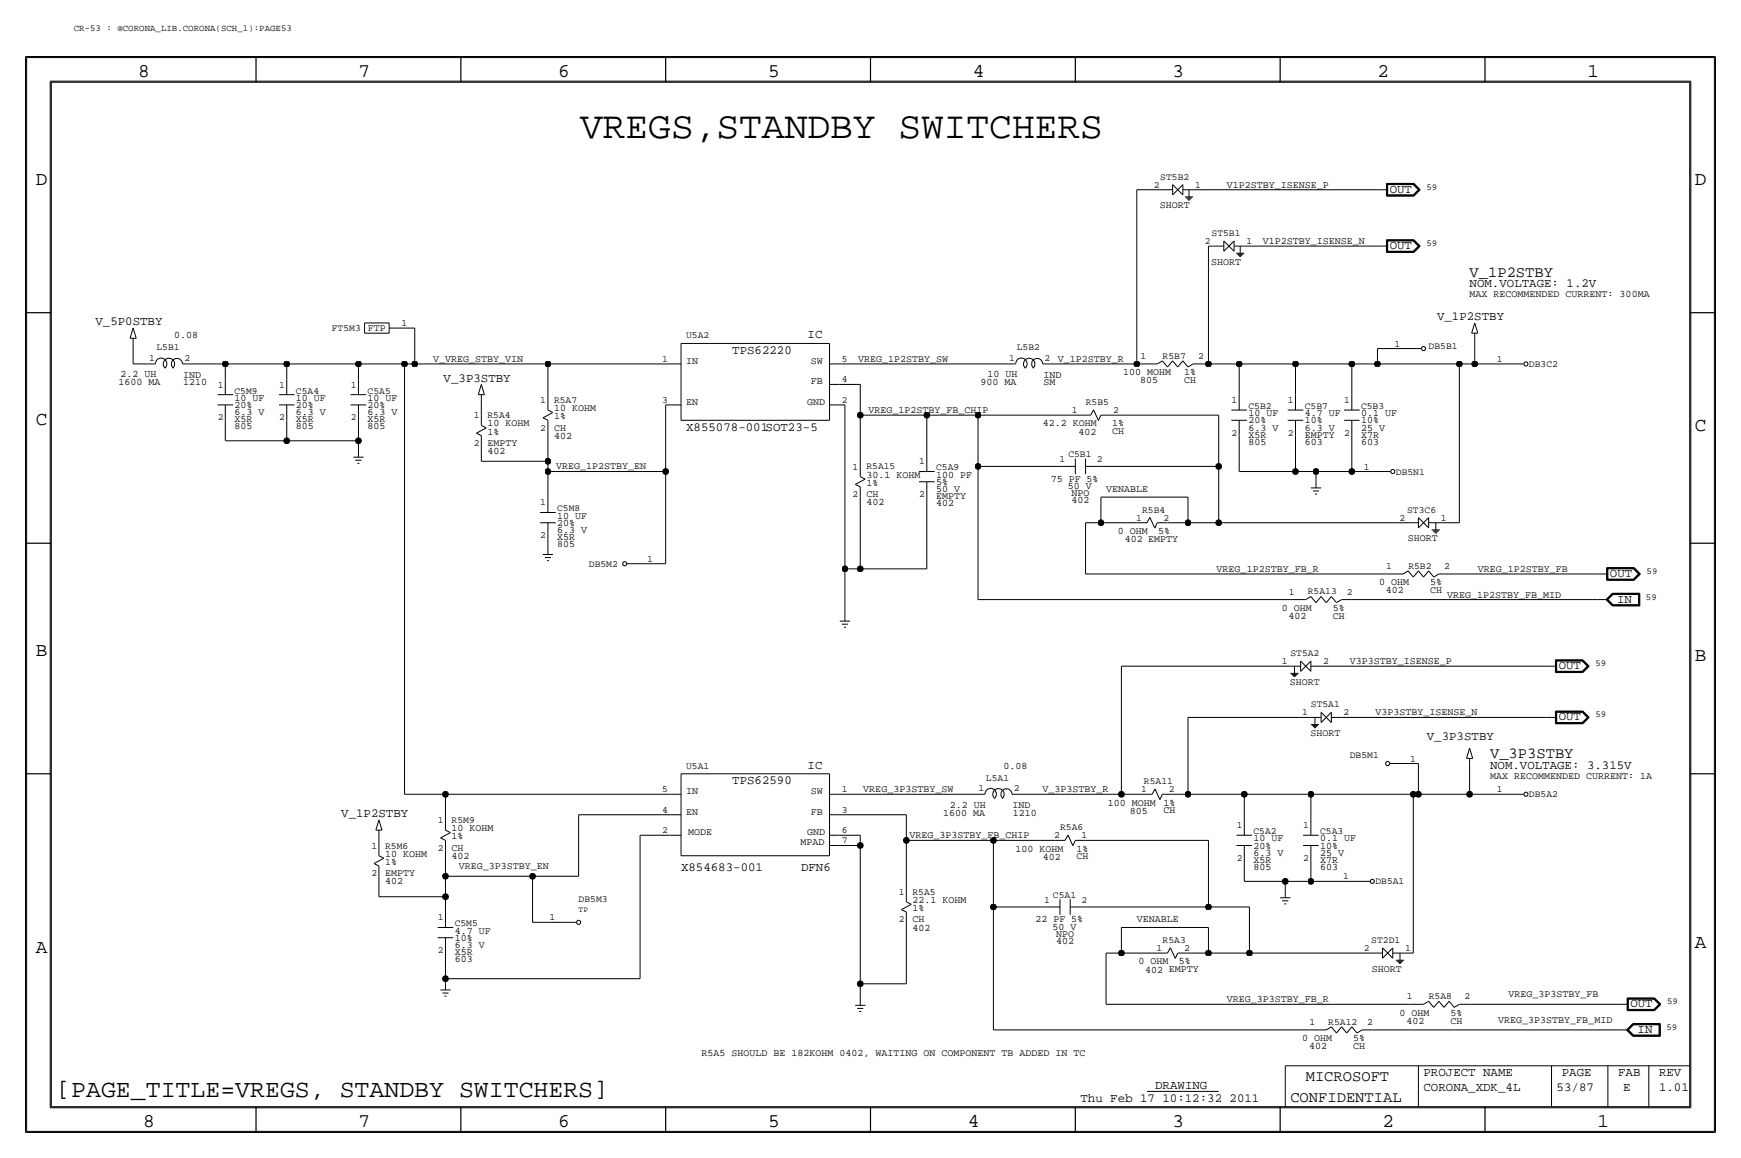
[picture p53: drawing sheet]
<svg xmlns="http://www.w3.org/2000/svg" width="432mm" height="287mm" viewBox="0 0 432 287" stroke-linecap="round" stroke-linejoin="round" font-family="sans-serif">
<defs><g id="words">
<text font-size="9.4" x="143.9" y="34.2">VREGS,STANDBY SWITCHERS</text>
<text font-size="6.2" x="14" y="271.8">[PAGE_TITLE=VREGS, STANDBY SWITCHERS]</text>
<g font-size="4.8">
<text x="34.3" y="19.1">8</text>
<text x="88.9" y="19.1">7</text>
<text x="138.4" y="19.1">6</text>
<text x="190.5" y="19.1">5</text>
<text x="241.3" y="19.1">4</text>
<text x="290.8" y="19.1">3</text>
<text x="341.6" y="19.1">2</text>
<text x="393.7" y="19.1">1</text>
<text x="8.9" y="45.8">D</text>
<text x="420.4" y="45.8">D</text>
<text x="8.9" y="105.5">C</text>
<text x="420.4" y="106.7">C</text>
<text x="8.9" y="162.6">B</text>
<text x="420.4" y="163.9">B</text>
<text x="8.9" y="236.3">A</text>
<text x="420.4" y="235">A</text>
<text x="35.5" y="279.4">8</text>
<text x="88.9" y="279.4">7</text>
<text x="138.4" y="279.4">6</text>
<text x="190.5" y="279.4">5</text>
<text x="240" y="279.4">4</text>
<text x="290.8" y="279.4">3</text>
<text x="342.9" y="279.4">2</text>
<text x="396.2" y="279.4">1</text>
</g>
<g font-size="3.8">
<text x="364.5" y="68.6">V_1P2STBY</text>
<text x="369.6" y="188">V_3P3STBY</text>
<text x="323.9" y="268">MICROSOFT</text>
<text x="320" y="273.1">CONFIDENTIAL</text>
</g>
<g font-size="3.1">
<text x="344.7" y="47.8">OUT</text>
<text x="344.7" y="61.8">OUT</text>
<text x="364.5" y="71.2">NOM.VOLTAGE: 1.2V</text>
<text x="23.7" y="80.7">V_5P0STBY</text>
<text x="200.3" y="83.9">IC</text>
<text x="356.4" y="79.4">V_1P2STBY</text>
<text x="181.6" y="87.7">TPS62220</text>
<text x="110" y="94.6">V_3P3STBY</text>
<text x="170.2" y="106.7">X855078-001SOT23-5</text>
<text x="399.3" y="143.1">OUT</text>
<text x="401.1" y="149.4">IN</text>
<text x="386.6" y="165.9">OUT</text>
<text x="386.6" y="178.6">OUT</text>
<text x="353.9" y="183.5">V_3P3STBY</text>
<text x="200.3" y="190.6">IC</text>
<text x="369.6" y="190.6">NOM.VOLTAGE: 3.315V</text>
<text x="181.6" y="194.4">TPS62590</text>
<text x="84.6" y="202.6">V_1P2STBY</text>
<text x="168.9" y="216">X854683-001</text>
<text x="198.7" y="216">DFN6</text>
<text x="404.4" y="249.7">OUT</text>
<text x="406.1" y="256.1">IN</text>
<text x="353.1" y="266.8">PROJECT NAME</text>
<text x="387.3" y="266.8">PAGE</text>
<text x="401.3" y="266.8">FAB</text>
<text x="411.5" y="266.8">REV</text>
<text x="268" y="273.1">Thu Feb 17 10:12:32 2011</text>
<text x="286.5" y="270.1">DRAWING</text>
<text x="353.1" y="270.6">CORONA_XDK_4L</text>
<text x="386.1" y="270.6">53/87</text>
<text x="402.6" y="270.6">E</text>
<text x="411.5" y="270.6">1.01</text>
</g>
<g font-size="2.5">
<text x="304.3" y="46.5">V1P2STBY_ISENSE_P</text>
<text x="287.7" y="51.6">SHORT</text>
<text x="300.4" y="65.6">SHORT</text>
<text x="313.2" y="60.5">V1P2STBY_ISENSE_N</text>
<text x="364.5" y="73.7">MAX RECOMMENDED CURRENT: 300MA</text>
<text x="43.2" y="83.9">0.08</text>
<text x="91.2" y="82.1">FTP</text>
<text x="107.4" y="89.7">V_VREG_STBY_VIN</text>
<text x="212.9" y="89.7">VREG_1P2STBY_SW</text>
<text x="262.4" y="89.7">V_1P2STBY_R</text>
<text x="29.4" y="95.6">1600 MA</text>
<text x="29.9" y="93.5">2.2 UH</text>
<text x="45.4" y="93.6">IND</text>
<text x="45.5" y="95.6">1210</text>
<text x="170.2" y="90.2">IN</text>
<text x="201.1" y="95.3">FB</text>
<text x="201.1" y="90.2">SW</text>
<text x="243.2" y="95.6">900 MA</text>
<text x="244.9" y="93.5">10 UH</text>
<text x="258.8" y="93.6">IND</text>
<text x="258.8" y="95.6">SM</text>
<text x="278.5" y="93">100 MOHM</text>
<text x="282.8" y="95">805</text>
<text x="293.7" y="93">1%</text>
<text x="293.7" y="95">CH</text>
<text x="58.2" y="99.4">10 UF</text>
<text x="58.2" y="101.1">20%</text>
<text x="73.4" y="101.1">20%</text>
<text x="73.4" y="99.4">10 UF</text>
<text x="91.2" y="101.1">20%</text>
<text x="91.2" y="99.4">10 UF</text>
<text x="137.4" y="101.9">10 KOHM</text>
<text x="170.2" y="100.4">EN</text>
<text x="200.2" y="100.4">GND</text>
<text x="58.2" y="102.9">6.3 V</text>
<text x="58.2" y="106.5">805</text>
<text x="58.2" y="104.7">X5R</text>
<text x="73.4" y="102.9">6.3 V</text>
<text x="73.4" y="106.5">805</text>
<text x="73.4" y="104.7">X5R</text>
<text x="91.2" y="102.9">6.3 V</text>
<text x="91.2" y="104.7">X5R</text>
<text x="91.2" y="106.5">805</text>
<text x="120.9" y="107.7">1%</text>
<text x="120.9" y="105.7">10 KOHM</text>
<text x="137.4" y="106.7">CH</text>
<text x="137.4" y="103.9">1%</text>
<text x="215.4" y="102.4">VREG_1P2STBY_FB_CHIP</text>
<text x="258.7" y="105.7">42.2 KOHM</text>
<text x="267.5" y="107.7">402</text>
<text x="275.8" y="105.7">1%</text>
<text x="275.8" y="107.6">CH</text>
<text x="309.6" y="105">20%</text>
<text x="309.6" y="106.7">6.3 V</text>
<text x="309.6" y="103.2">10 UF</text>
<text x="323.6" y="106.7">6.3 V</text>
<text x="323.6" y="105">10%</text>
<text x="323.6" y="103.2">4.7 UF</text>
<text x="337.6" y="103.2">0.1 UF</text>
<text x="337.6" y="106.7">25 V</text>
<text x="337.6" y="105">10%</text>
<text x="120.9" y="112.6">402</text>
<text x="120.9" y="110.5">EMPTY</text>
<text x="137.4" y="108.8">402</text>
<text x="309.6" y="108.5">X5R</text>
<text x="309.6" y="110.3">805</text>
<text x="323.6" y="110.3">603</text>
<text x="323.6" y="108.5">EMPTY</text>
<text x="337.6" y="110.3">603</text>
<text x="337.6" y="108.5">X7R</text>
<text x="137.9" y="116.4">VREG_1P2STBY_EN</text>
<text x="214.9" y="118.4">30.1 KOHM</text>
<text x="232.2" y="118.4">100 PF</text>
<text x="260.6" y="119.4">75 PF 5%</text>
<text x="214.9" y="125.3">402</text>
<text x="214.9" y="123.2">CH</text>
<text x="214.9" y="120.4">1%</text>
<text x="232.2" y="125.5">402</text>
<text x="232.2" y="122">50 V</text>
<text x="232.2" y="120.2">5%</text>
<text x="232.2" y="123.7">EMPTY</text>
<text x="264.9" y="121.2">50 V</text>
<text x="265.7" y="124.8">402</text>
<text x="265.7" y="123">NPO</text>
<text x="274.3" y="122">VENABLE</text>
<text x="138.2" y="130.4">20%</text>
<text x="138.2" y="128.6">10 UF</text>
<text x="138.2" y="132.1">6.3 V</text>
<text x="138.2" y="135.7">805</text>
<text x="138.2" y="133.9">X5R</text>
<text x="277.3" y="132.4">0 OHM</text>
<text x="278.9" y="134.4">402 EMPTY</text>
<text x="287.3" y="132.4">5%</text>
<text x="349.1" y="134.2">SHORT</text>
<text x="301.8" y="141.8">VREG_1P2STBY_FB_R</text>
<text x="366.5" y="141.8">VREG_1P2STBY_FB</text>
<text x="342" y="145.1">0 OHM</text>
<text x="343.7" y="147.1">402</text>
<text x="354.7" y="147.1">CH</text>
<text x="354.7" y="145.1">5%</text>
<text x="358.9" y="148.1">VREG_1P2STBY_FB_MID</text>
<text x="317.9" y="151.4">0 OHM</text>
<text x="319.6" y="153.5">402</text>
<text x="330.6" y="153.5">CH</text>
<text x="330.6" y="151.4">5%</text>
<text x="334.8" y="164.6">V3P3STBY_ISENSE_P</text>
<text x="319.9" y="169.7">SHORT</text>
<text x="341.1" y="177.3">V3P3STBY_ISENSE_N</text>
<text x="325" y="182.4">SHORT</text>
<text x="248.9" y="190.6">0.08</text>
<text x="170.2" y="196.9">IN</text>
<text x="201.1" y="196.9">SW</text>
<text x="214.1" y="196.4">VREG_3P3STBY_SW</text>
<text x="258.6" y="196.4">V_3P3STBY_R</text>
<text x="369.6" y="193.1">MAX RECOMMENDED CURRENT: 1A</text>
<text x="170.2" y="202">EN</text>
<text x="201.1" y="202">FB</text>
<text x="233.9" y="202.2">1600 MA</text>
<text x="235.6" y="200.2">2.2 UH</text>
<text x="251.2" y="200.3">IND</text>
<text x="251.2" y="202.2">1210</text>
<text x="274.7" y="199.7">100 MOHM</text>
<text x="280.2" y="201.7">805</text>
<text x="288.5" y="199.7">1%</text>
<text x="288.5" y="201.6">CH</text>
<text x="112" y="206">10 KOHM</text>
<text x="112" y="208.1">1%</text>
<text x="170.7" y="207.1">MODE</text>
<text x="198.5" y="209.6">MPAD</text>
<text x="200.2" y="207.1">GND</text>
<text x="225.6" y="207.8">VREG_3P3STBY_FB_CHIP</text>
<text x="310.9" y="208.6">10 UF</text>
<text x="327.4" y="208.6">0.1 UF</text>
<text x="95.5" y="214.4">1%</text>
<text x="95.5" y="212.4">10 KOHM</text>
<text x="112" y="210.9">CH</text>
<text x="112" y="212.9">402</text>
<text x="113.8" y="215.4">VREG_3P3STBY_EN</text>
<text x="251.9" y="211.1">100 KOHM</text>
<text x="258.6" y="213.2">402</text>
<text x="267" y="211.1">1%</text>
<text x="267" y="213.1">CH</text>
<text x="310.9" y="215.7">805</text>
<text x="310.9" y="213.9">X5R</text>
<text x="310.9" y="212.1">6.3 V</text>
<text x="310.9" y="210.4">20%</text>
<text x="327.4" y="212.1">25 V</text>
<text x="327.4" y="210.4">10%</text>
<text x="327.4" y="215.7">603</text>
<text x="327.4" y="213.9">X7R</text>
<text x="95.5" y="217.2">EMPTY</text>
<text x="95.5" y="219.3">402</text>
<text x="226.3" y="225.9">1%</text>
<text x="226.3" y="223.8">22.1 KOHM</text>
<text x="112.8" y="233.2">10%</text>
<text x="112.8" y="231.4">4.7 UF</text>
<text x="226.3" y="230.7">402</text>
<text x="226.3" y="228.6">CH</text>
<text x="256.8" y="228.6">22 PF 5%</text>
<text x="261.1" y="230.4">50 V</text>
<text x="261.9" y="234">402</text>
<text x="261.9" y="232.2">NPO</text>
<text x="281.9" y="228.7">VENABLE</text>
<text x="112.8" y="236.8">X5R</text>
<text x="112.8" y="235">6.3 V</text>
<text x="112.8" y="238.6">603</text>
<text x="282.3" y="239.1">0 OHM</text>
<text x="292.4" y="239.1">5%</text>
<text x="284" y="241.1">402 EMPTY</text>
<text x="340.3" y="240.8">SHORT</text>
<text x="304.3" y="248.5">VREG_3P3STBY_FB_R</text>
<text x="347.1" y="251.8">0 OHM</text>
<text x="359.8" y="251.8">5%</text>
<text x="374.1" y="247.2">VREG_3P3STBY_FB</text>
<text x="348.8" y="253.8">402</text>
<text x="359.8" y="253.8">CH</text>
<text x="371.6" y="253.5">VREG_3P3STBY_FB_MID</text>
<text x="174" y="261.7">R5A5 SHOULD BE 182KOHM 0402, WAITING ON COMPONENT TB ADDED IN TC</text>
<text x="323" y="258.1">0 OHM</text>
<text x="324.7" y="260.1">402</text>
<text x="335.6" y="260.1">CH</text>
<text x="335.6" y="258.1">5%</text>
</g>
<g font-size="2.4">
<text x="286.2" y="46.5">2</text>
<text x="287.8" y="44.5">ST5B2</text>
<text x="296.4" y="46.5">1</text>
<text x="300.5" y="58.5">ST5B1</text>
<text x="298.9" y="60.5">2</text>
<text x="309.1" y="60.5">1</text>
<text x="82.3" y="82.1">FT5M3</text>
<text x="99.6" y="80.8">1</text>
<text x="170.2" y="83.9">U5A2</text>
<text x="37" y="89.5">1</text>
<text x="38.8" y="86.8">L5B1</text>
<text x="45.7" y="89.5">2</text>
<text x="164.2" y="89.7">1</text>
<text x="208.8" y="89.7">5</text>
<text x="250.3" y="89.5">1</text>
<text x="252.2" y="86.8">L5B2</text>
<text x="259.1" y="89.5">2</text>
<text x="282.9" y="89">1</text>
<text x="288.3" y="89">R5B7</text>
<text x="297.2" y="89">2</text>
<text x="345.9" y="85.9">1</text>
<text x="354.3" y="86.4">DB5B1</text>
<text x="371.2" y="89.7">1</text>
<text x="208.8" y="94.8">4</text>
<text x="379.2" y="91">DB3C2</text>
<text x="54" y="96.1">1</text>
<text x="58.2" y="97.6">C5M9</text>
<text x="69.2" y="96.1">1</text>
<text x="73.4" y="97.6">C5A4</text>
<text x="87" y="96.1">1</text>
<text x="91.2" y="97.6">C5A5</text>
<text x="134" y="99.9">1</text>
<text x="137.4" y="99.9">R5A7</text>
<text x="164.2" y="99.9">3</text>
<text x="208.8" y="99.9">2</text>
<text x="269.3" y="100.4">R5B5</text>
<text x="305.5" y="99.9">1</text>
<text x="309.6" y="101.4">C5B2</text>
<text x="319.4" y="99.9">1</text>
<text x="323.6" y="101.4">C5B7</text>
<text x="333.4" y="99.9">1</text>
<text x="337.6" y="101.4">C5B3</text>
<text x="54" y="104.2">2</text>
<text x="69.2" y="104.2">2</text>
<text x="87" y="104.2">2</text>
<text x="117.5" y="103.7">1</text>
<text x="120.9" y="103.7">R5A4</text>
<text x="134" y="106.7">2</text>
<text x="265.8" y="102.4">1</text>
<text x="276.1" y="102.4">2</text>
<text x="117.5" y="110.5">2</text>
<text x="265" y="113.3">C5B1</text>
<text x="305.5" y="108">2</text>
<text x="319.4" y="108">2</text>
<text x="333.4" y="108">2</text>
<text x="211.5" y="116.4">1</text>
<text x="214.9" y="116.4">R5A15</text>
<text x="228" y="115.1">1</text>
<text x="232.2" y="116.6">C5A9</text>
<text x="262.8" y="114.6">1</text>
<text x="272" y="114.6">2</text>
<text x="338.2" y="116.4">1</text>
<text x="346.2" y="117.7">DB5N1</text>
<text x="134" y="125.3">1</text>
<text x="211.5" y="123.2">2</text>
<text x="228" y="123.2">2</text>
<text x="138.2" y="126.8">C5M8</text>
<text x="281.8" y="129.1">1</text>
<text x="283.3" y="127.1">R5B4</text>
<text x="288.6" y="129.1">2</text>
<text x="347.1" y="129.1">2</text>
<text x="349" y="127.1">ST3C6</text>
<text x="357.4" y="129.1">1</text>
<text x="134" y="133.4">2</text>
<text x="146" y="140.5">DB5M2</text>
<text x="160.5" y="139.3">1</text>
<text x="343.8" y="141">1</text>
<text x="349.3" y="141">R5B2</text>
<text x="358.1" y="141">2</text>
<text x="319.7" y="147.4">1</text>
<text x="324.4" y="147.4">R5A13</text>
<text x="334" y="147.4">2</text>
<text x="317.9" y="164.6">1</text>
<text x="320" y="162.6">ST5A2</text>
<text x="328.2" y="164.6">2</text>
<text x="323" y="177.4">1</text>
<text x="325.1" y="175.3">ST5A1</text>
<text x="333.3" y="177.4">2</text>
<text x="170.2" y="190.6">U5A1</text>
<text x="334.8" y="188">DB5M1</text>
<text x="349.8" y="188.8">1</text>
<text x="164.2" y="196.4">5</text>
<text x="208.8" y="196.4">1</text>
<text x="242.7" y="196.1">1</text>
<text x="244.5" y="193.5">L5A1</text>
<text x="251.5" y="196.1">2</text>
<text x="283.1" y="196.4">1</text>
<text x="283.7" y="194.4">R5A11</text>
<text x="289.9" y="196.4">2</text>
<text x="371.2" y="196.4">1</text>
<text x="379.2" y="197.7">DB5A2</text>
<text x="164.2" y="201.5">4</text>
<text x="208.8" y="201.5">3</text>
<text x="108.6" y="204">1</text>
<text x="112" y="204">R5M9</text>
<text x="164.2" y="206.6">2</text>
<text x="208.8" y="209.1">7</text>
<text x="208.8" y="206.6">6</text>
<text x="261.5" y="207.8">2</text>
<text x="262.9" y="205.8">R5A6</text>
<text x="268.3" y="207.8">1</text>
<text x="306.7" y="205.3">1</text>
<text x="310.9" y="206.8">C5A2</text>
<text x="323.2" y="205.3">1</text>
<text x="327.4" y="206.8">C5A3</text>
<text x="92.1" y="210.4">1</text>
<text x="95.5" y="210.4">R5M6</text>
<text x="108.6" y="210.9">2</text>
<text x="306.7" y="213.4">2</text>
<text x="323.2" y="213.4">2</text>
<text x="92.1" y="217.2">2</text>
<text x="222.9" y="221.8">1</text>
<text x="226.3" y="221.8">R5A5</text>
<text x="333.2" y="218">1</text>
<text x="341.1" y="219.3">DB5A1</text>
<text x="143.5" y="223.6">DB5M3</text>
<text x="259" y="223.8">1</text>
<text x="261.2" y="222.6">C5A1</text>
<text x="268.2" y="223.8">2</text>
<text x="108.6" y="228.2">1</text>
<text x="112.8" y="229.7">C5M5</text>
<text x="136.3" y="228.2">1</text>
<text x="222.9" y="228.7">2</text>
<text x="288.3" y="233.7">R5A3</text>
<text x="340.1" y="233.7">ST2D1</text>
<text x="108.6" y="236.3">2</text>
<text x="286.9" y="235.8">1</text>
<text x="293.7" y="235.8">2</text>
<text x="338.2" y="235.8">2</text>
<text x="348.5" y="235.8">1</text>
<text x="348.9" y="247.7">1</text>
<text x="354.4" y="247.7">R5A8</text>
<text x="363.2" y="247.7">2</text>
<text x="324.8" y="254.1">1</text>
<text x="329.4" y="254.1">R5A12</text>
<text x="339.1" y="254.1">2</text>
</g>
<g font-size="2.3">
<text x="18.3" y="7.7">CR-53 : @CORONA_LIB.CORONA(SCH_1):PAGE53</text>
<text x="353.8" y="47">59</text>
<text x="353.8" y="61">59</text>
<text x="408.4" y="142.3">59</text>
<text x="408.2" y="148.6">59</text>
<text x="395.7" y="165.2">59</text>
<text x="395.7" y="177.8">59</text>
<text x="413.5" y="249">59</text>
<text x="413.3" y="255.3">59</text>
</g>
<text font-size="2" x="143.5" y="226.1">TP</text>
</g></defs>
<!-- layer: Nets -->
<g fill="none" stroke="#000" stroke-width=".25">
<path d="M281.9 47h6.4zM281.9 47v43.2zM295.9 47h45.7zM299.7 61v29.2zM299.7 61h1.3zM308.6 61h33zM33 85.1v5.1zM33 90.2h3.8zM47 90.2h8.9zM55.9 90.2v3.8zM55.9 90.2h15.2zM71.1 90.2h17.8z"/>
<path d="M71.1 90.2v3.8zM88.9 90.2h11.4zM88.9 90.2v3.8zM99.1 81.3h3.8zM100.3 90.2h2.6zM100.3 90.2v106.7zM102.9 90.2h33zM102.9 81.3v8.9zM119.4 99.1v3.8zM135.9 90.2v8.9zM135.9 90.2h30.5zM208.3 95.3h5.1z"/>
<path d="M208.3 90.2h41.9zM213.4 95.3v7.6zM260.3 90.2h21.6zM281.9 90.2h1.3zM298.4 90.2h1.3zM299.7 90.2h7.6zM307.3 90.2h14zM307.3 90.2v7.6zM321.3 90.2h14zM321.3 90.2v7.6zM335.3 90.2h6.3zM335.3 90.2v7.6z"/>
<path d="M341.6 90.2h20.4zM341.6 86.4v3.8zM341.6 86.4h6.4zM361.9 90.2h3.9zM361.9 90.2v39.4zM365.8 90.2h7.6zM365.8 83.9v6.3zM55.9 109.3h15.2zM55.9 104.2v5.1zM71.1 109.3h17.8zM71.1 104.2v5.1zM88.9 109.3v2.5z"/>
<path d="M88.9 104.2v5.1zM119.4 114.4h16.5zM119.4 110.5v3.9zM135.9 116.9v6.3zM135.9 114.4v2.5zM135.9 106.7v7.7zM135.9 116.9h29.2zM165.1 116.9v22.9zM165.1 100.4h1.3zM165.1 100.4v16.5zM208.3 100.4h1.2zM209.5 100.4v40.6z"/>
<path d="M213.4 102.9v12.7zM213.4 102.9h16.5zM229.9 102.9h12.7zM229.9 102.9v10.2zM242.6 102.9h25.4zM242.6 102.9v12.7zM242.6 115.6v33zM242.6 115.6h20.3zM273 115.6h29.3zM275.6 102.9h26.7zM302.3 115.6v14zM302.3 102.9v12.7z"/>
<path d="M307.3 116.9h14zM307.3 108v8.9zM321.3 116.9h5.1zM321.3 108v8.9zM326.4 116.9h8.9zM326.4 116.9v2.5zM335.3 116.9h5.1zM335.3 108v8.9zM135.9 133.4v2.5zM160 139.8h5.1zM213.4 123.2v17.8zM229.9 123.2v17.8z"/>
<path d="M269.2 129.6h3.8zM269.2 129.6v12.7zM273 129.6h8.9zM273 123.2v6.4zM273.1 123.2h21.5zM289.6 129.6h5zM294.6 123.2v6.4zM294.6 129.6h7.7zM302.3 129.6h46.9zM356.9 129.6h5zM209.5 141h3.9zM209.5 141v11.5z"/>
<path d="M213.4 141h16.5zM242.6 148.6h77.4zM269.2 142.3h75zM335.3 148.6h60.9zM359.4 142.3h36.8zM278.1 165.2h41.9zM278.1 165.2v31.7zM294.6 177.9h30.5zM294.6 177.9v19zM327.7 165.2h55.8zM332.7 177.9h50.8zM100.3 196.9h10.2z"/>
<path d="M110.5 196.9v6.4zM110.5 196.9h55.9zM208.3 196.9h34.3zM252.7 196.9h25.4zM278.1 196.9h5.1zM290.8 196.9h3.8zM294.6 196.9h14zM308.6 196.9h16.5zM308.6 196.9v6.4zM325.1 196.9h25.4zM325.1 196.9v6.4zM349.2 189.3h2.6z"/>
<path d="M350.5 196.9v39.4zM350.5 196.9h1.3zM351.8 196.9h12.7zM351.8 189.3v7.6zM364.5 189.3v7.6zM364.5 196.9h8.9zM94 207.1v2.5zM94 217.2v5.1zM110.5 217.2h21.6zM110.5 210.9v6.3zM110.5 217.2v5.1zM132.1 217.2h11.4z"/>
<path d="M132.1 217.2v11.5zM143.5 202h22.9zM143.5 202v15.2zM158.7 207.1v35.5zM158.7 207.1h7.7zM208.3 202h16.5zM208.3 209.6h5.1zM208.3 207.1h5.1zM213.4 209.6v34.3zM213.4 207.1v2.5zM224.8 202v6.3zM224.8 208.3v12.7z"/>
<path d="M224.8 208.3h21.6zM246.4 208.3h15.2zM246.4 208.3v16.5zM269.2 208.3h30.5zM299.7 208.3v16.5zM308.6 218.5h10.2zM308.6 213.4v5.1zM318.8 218.5v2.5zM318.8 218.5h6.3zM325.1 213.4v5.1zM325.1 218.5h10.2zM94 222.3h16.5z"/>
<path d="M110.5 236.3v6.3zM110.5 222.3v3.8zM132.1 228.7h6.3zM224.8 228.7v15.2zM246.4 224.8v30.5zM246.4 224.8h12.7zM269.2 224.8h30.5zM274.3 236.3v12.7zM274.3 236.3h3.8zM278.1 229.9h21.6zM278.1 229.9v6.4zM278.1 236.3h8.9z"/>
<path d="M294.6 236.3h5.1zM299.7 224.8h10.2zM299.7 229.9v6.4zM299.7 236.3h10.2zM309.9 236.3h30.5zM309.9 224.8v11.5zM348 236.3h2.5zM110.5 242.6v1.3zM110.5 242.6h48.2zM213.4 243.9v3.8zM213.4 243.9h11.4zM246.4 255.3h78.7z"/>
<path d="M274.3 249h74.9zM340.4 255.3h60.9zM364.5 249h36.8z"/>
</g>
<g fill="#000" stroke="#000" stroke-width=".25">
<circle cx="55.9" cy="90.2" r=".72"/>
<circle cx="71.1" cy="90.2" r=".72"/>
<circle cx="88.9" cy="90.2" r=".72"/>
<circle cx="100.3" cy="90.2" r=".72"/>
<circle cx="102.9" cy="90.2" r=".72"/>
<circle cx="135.9" cy="90.2" r=".72"/>
<circle cx="281.9" cy="90.2" r=".72"/>
<circle cx="299.7" cy="90.2" r=".72"/>
<circle cx="307.3" cy="90.2" r=".72"/>
<circle cx="321.3" cy="90.2" r=".72"/>
<circle cx="335.3" cy="90.2" r=".72"/>
<circle cx="341.6" cy="90.2" r=".72"/>
<circle cx="362" cy="90.2" r=".72"/>
<circle cx="365.8" cy="90.2" r=".72"/>
<circle cx="71.1" cy="109.3" r=".72"/>
<circle cx="88.9" cy="109.3" r=".72"/>
<circle cx="135.9" cy="114.4" r=".72"/>
<circle cx="135.9" cy="116.9" r=".72"/>
<circle cx="165.1" cy="116.9" r=".72"/>
<circle cx="213.4" cy="102.9" r=".72"/>
<circle cx="229.9" cy="102.9" r=".72"/>
<circle cx="242.6" cy="115.6" r=".72"/>
<circle cx="242.6" cy="102.9" r=".72"/>
<circle cx="302.3" cy="115.6" r=".72"/>
<circle cx="321.3" cy="116.9" r=".72"/>
<circle cx="326.4" cy="116.9" r=".72"/>
<circle cx="335.3" cy="116.9" r=".72"/>
<circle cx="273.1" cy="129.6" r=".72"/>
<circle cx="294.6" cy="129.6" r=".72"/>
<circle cx="302.3" cy="129.6" r=".72"/>
<circle cx="209.6" cy="141" r=".72"/>
<circle cx="213.4" cy="141" r=".72"/>
<circle cx="110.5" cy="196.9" r=".72"/>
<circle cx="278.1" cy="196.9" r=".72"/>
<circle cx="294.6" cy="196.9" r=".72"/>
<circle cx="308.6" cy="196.9" r=".72"/>
<circle cx="325.1" cy="196.9" r=".72"/>
<circle cx="350.5" cy="196.9" r=".72"/>
<circle cx="351.8" cy="196.9" r=".72"/>
<circle cx="364.5" cy="196.9" r=".72"/>
<circle cx="110.5" cy="217.2" r=".72"/>
<circle cx="132.1" cy="217.2" r=".72"/>
<circle cx="213.4" cy="209.6" r=".72"/>
<circle cx="224.8" cy="208.3" r=".72"/>
<circle cx="246.4" cy="208.3" r=".72"/>
<circle cx="318.8" cy="218.5" r=".72"/>
<circle cx="325.1" cy="218.5" r=".72"/>
<circle cx="110.5" cy="222.3" r=".72"/>
<circle cx="246.4" cy="224.8" r=".72"/>
<circle cx="278.1" cy="236.3" r=".72"/>
<circle cx="299.7" cy="236.3" r=".72"/>
<circle cx="299.7" cy="224.8" r=".72"/>
<circle cx="309.9" cy="236.3" r=".72"/>
<circle cx="110.5" cy="242.6" r=".72"/>
<circle cx="213.4" cy="243.9" r=".72"/>
</g>
<!-- layer: Components -->
<g fill="none" stroke="#000" stroke-width=".25">
<path d="M288.3 47h2.5zM290.8 45.8l2.6 2.5zM290.8 45.8v2.5zM290.8 48.3l2.6-2.5zM293.4 45.8v2.5zM293.4 47h2.5zM293.9 48.8h2zM294.1 49.1h1.6zM294.4 49.3h1zM294.6 49.6h.5zM294.9 47v1.8zM303.5 59.7l2.6 2.6z"/>
<path d="M303.5 59.7v2.6zM306.1 59.7v2.6zM341.6 47h2.6zM343.9 59.4v3.2zM343.9 48.6h6.8zM343.9 45.5v3.1zM343.9 59.4h6.8zM343.9 45.5h6.8zM344 59.5v3zM344 45.6v2.9zM344 48.5h6.6zM344 59.5h6.6z"/>
<path d="M344 45.6h6.6zM344.1 59.6v2.8zM344.1 45.7v2.7zM344.1 48.4h6.5zM344.1 59.6h6.5zM344.1 45.7h6.5zM344.2 59.7h6.3zM344.2 59.7v2.6zM344.2 45.8h6.3zM344.2 45.8v2.5zM344.2 48.3h6.3zM350.5 48.3l1.3-1.3z"/>
<path d="M350.5 59.7l1.3 1.3zM350.5 45.8l1.3 1.2zM350.6 48.4l1.3-1.4zM350.6 59.6l1.3 1.4zM350.6 45.7l1.3 1.3zM350.6 48.5l1.5-1.5zM350.6 59.5l1.5 1.5zM350.6 45.6l1.5 1.4zM350.7 48.6l1.5-1.6zM350.7 59.4l1.5 1.6zM350.7 45.5l1.5 1.5zM301 61h2.5z"/>
<path d="M303.5 62.3l2.6-2.6zM306.1 61h2.5zM306.6 62.8h2zM306.8 63h1.6zM307.1 63.3h1zM307.3 63.6h.5zM307.6 61v1.8zM341.6 61h2.6zM343.9 62.6h6.8zM344 62.5h6.6zM344.1 62.4h6.5zM344.2 62.3h6.3z"/>
<path d="M350.5 62.3l1.3-1.3zM350.6 62.4l1.3-1.4zM350.6 62.5l1.5-1.5zM350.7 62.6l1.5-1.6zM32.3 83.9h1.5zM33 81.3l-.7 2.6zM33 83.9v1.2zM33 81.3l.8 2.6zM36.8 90.2h1.8zM38.6 90.2a1.42 1.42 0 0 1 2-1.3 1.42 1.42 0 0 1 .3 2.4M40.9 91.2a1.42 1.42 0 0 1 0-2 1.42 1.42 0 0 1 2 0 1.42 1.42 0 0 1 0 2M45.3 90.2h1.7z"/>
<path d="M45.3 90.2a1.38 1.38 0 0 0-2-1.2 1.38 1.38 0 0 0-.3 2.3M53.9 97.8h3.9zM55.9 94v3.8zM69.2 97.8h3.9zM71.1 94v3.8zM87 97.8h3.8zM88.9 94v3.8zM90.4 82.6h6.1zM90.4 80.1v2.5zM90.4 80.1h6.1zM96.5 80.1v2.5zM96.5 81.3h2.6z"/>
<path d="M118.6 97.8h1.5zM119.4 97.8v1.3zM119.4 95.3l.7 2.5zM119.4 95.3l-.8 2.5zM135.9 99.1v2.6zM166.4 90.2h2.5zM168.9 85.1v19.1zM168.9 85.1h36.8zM205.7 85.1v19.1zM205.7 95.3h2.6zM205.7 90.2h2.6zM250.2 90.2h1.7z"/>
<path d="M251.9 90.2a1.42 1.42 0 0 1 2-1.3 1.42 1.42 0 0 1 .4 2.4M254.3 91.2a1.42 1.42 0 0 1-.1-2 1.42 1.42 0 0 1 2 0 1.42 1.42 0 0 1 0 2M258.6 90.2h1.8zM258.6 90.2a1.38 1.38 0 0 0-1.9-1.2 1.38 1.38 0 0 0-.4 2.3M283.2 90.2h3.8zM287 90.2l1.3-.7zM288.3 89.5l1.3 1.5zM290.8 89.5l-1.2 1.5zM290.8 89.5l1.3 1.5zM293.4 89.5l-1.3 1.5zM293.4 89.5l1.2 1.5zM294.6 91l1.3-.8z"/>
<path d="M295.9 90.2h2.5zM307.3 97.8v3.9zM321.3 97.8v3.9zM335.3 97.8v3.9zM347.9 86.4h4.6zM365 82.6h1.5zM365.8 80.1l-.8 2.5zM365.8 82.6v1.3zM365.8 80.1l.7 2.5zM373.3 90.2h4.6zM53.9 100.4h3.9zM55.9 100.4v3.8z"/>
<path d="M69.2 100.4h3.9zM71.1 100.4v3.8zM87 100.4h3.8zM87.6 113.3h2.6zM88.1 114.1h1.6zM88.6 114.9h.6zM88.9 111.8v1.5zM88.9 100.4v3.8zM118.2 107.4l2.4-1.3zM118.2 107.4l1.2 .6zM119.4 108v2.5zM119.4 102.9v2.6z"/>
<path d="M119.4 105.5l1.2 .6zM134.7 103.6l2.4-1.3zM134.7 103.6l1.2 .6zM135.9 104.2v2.5zM135.9 101.7l1.2 .6zM166.4 100.4h2.5zM168.9 104.2h36.8zM205.7 100.4h2.6zM213.4 115.6v2.6zM213.4 118.2l1.2 .6zM227.9 116.9h3.9zM227.9 119.4h3.9z"/>
<path d="M229.9 119.4v3.8zM229.9 113.1v3.8zM262.9 115.6h3.8zM266.7 113.7v3.9zM268 102.9h2.5zM269.2 115.6h3.9zM269.2 113.7v3.9zM271.2 101.6l1.2 2.6zM271.2 101.6l-.7 1.3zM273.1 102.9h2.5zM273.1 102.9l-.7 1.3zM305.4 101.7h3.9z"/>
<path d="M305.4 104.2h3.9zM307.3 104.2v3.8zM319.4 101.7h3.8zM319.4 104.2h3.8zM321.3 104.2v3.8zM326.4 119.4v1.6zM333.3 101.7h3.9zM333.3 104.2h3.9zM335.3 104.2v3.8zM340.3 116.9h4.6zM134 127.1h3.8zM134 129.6h3.8z"/>
<path d="M134.6 137.5h2.6zM135.1 138.2h1.6zM135.6 139h.5zM135.9 135.9v1.6zM135.9 129.6v3.8zM135.9 123.2v3.9zM155.5 139.8h4.6zM212.1 120.1l2.5-1.3zM212.1 120.1l1.3 .6zM213.4 120.7v2.5zM281.9 129.6h2.6zM285.2 128.3l1.2 2.6z"/>
<path d="M285.2 128.3l-.7 1.3zM287 129.6h2.6zM287 129.6l-.6 1.3zM325.1 121h2.6zM325.6 121.7h1.6zM326.1 122.5h.5zM349.3 129.6h2.5zM351.8 130.9l2.5-2.6zM351.8 128.3v2.6zM351.8 128.3l2.5 2.6zM354.3 129.6h2.6zM354.3 128.3v2.6z"/>
<path d="M355.1 131.4h2zM355.3 131.6h1.6zM355.6 131.9h1zM355.9 132.1h.5zM356.1 129.6v1.8zM208.3 154h2.5zM208.8 154.7h1.5zM209.3 155.5h.5zM209.5 152.5v1.5zM320 148.6h3.9zM323.8 148.6l1.3-.7zM325.1 147.9l1.3 1.5z"/>
<path d="M327.7 147.9l1.2 1.5zM327.7 147.9l-1.3 1.5zM330.2 147.9l1.3 1.5zM330.2 147.9l-1.3 1.5zM331.5 149.4l1.2-.8zM332.7 148.6h2.6zM344.2 142.3h3.8zM348 142.3l1.3-.8zM349.2 141.5l1.3 1.6zM351.8 141.5l-1.3 1.6zM351.8 141.5l1.3 1.6zM354.3 141.5l-1.2 1.6z"/>
<path d="M354.3 141.5l1.3 1.6zM355.6 143.1l1.3-.8zM356.9 142.3h2.5zM396.2 148.6h2.6zM396.2 142.3h2.6zM398.3 148.6l1.6 1.6zM398.3 148.6l1.6-1.5zM398.5 148.6l1.4-1.4zM398.5 143.9h6.8zM398.5 140.7v3.2zM398.5 140.7h6.8zM398.5 148.6l1.4 1.5z"/>
<path d="M398.6 140.8v3zM398.6 143.8h6.6zM398.6 140.8h6.6zM398.6 148.6l1.4 1.4zM398.6 148.6l1.4-1.3zM398.7 140.9v2.8zM398.7 143.7h6.5zM398.7 140.9h6.5zM398.8 148.6l1.2 1.3zM398.8 141h6.3zM398.8 141v2.6zM398.8 143.6h6.3z"/>
<path d="M399.9 147.1h6.8zM399.9 150.2h6.8zM399.9 147.2h6.7zM399.9 150.1h6.7zM400 147.3h6.5zM400 150h6.5zM400 147.4h6.4zM400 149.9h6.4zM400.1 147.4l-1.3 1.2zM405.1 141l1.3 1.3zM405.1 143.6l1.3-1.3zM405.2 143.7l1.4-1.4z"/>
<path d="M405.2 140.9l1.4 1.4zM405.2 143.8l1.5-1.5zM405.2 140.8l1.5 1.5zM405.3 140.7l1.6 1.6zM405.3 143.9l1.6-1.6zM406.4 147.4v2.5zM406.5 147.3v2.7zM406.6 147.2v2.9zM406.7 147.1v3.1zM320 165.2h2.6zM320 166.9h2.1zM320.3 167.2h1.5z"/>
<path d="M320.5 167.4h1.1zM320.8 167.7h.5zM321.1 165.2v1.7zM322.6 163.9l2.5 2.5zM322.6 166.4l2.5-2.5zM322.6 163.9v2.5zM325.1 177.9h2.6zM325.1 179.6h2.1zM325.1 163.9v2.5zM325.1 165.2h2.6zM325.4 179.9h1.5zM326.1 177.9v1.7z"/>
<path d="M327.7 179.1l2.5-2.5zM327.7 176.6v2.5zM327.7 176.6l2.5 2.5zM330.2 176.6v2.5zM330.2 177.9h2.5zM383.5 165.2h2.6zM383.5 177.9h2.6zM385.8 166.7h6.8zM385.8 163.6v3.1zM385.8 179.4h6.8zM385.8 176.3v3.1zM385.8 163.6h6.8z"/>
<path d="M385.8 176.3h6.8zM385.9 163.7v2.9zM385.9 166.6h6.6zM385.9 176.4v2.9zM385.9 179.3h6.6zM385.9 163.7h6.6zM385.9 176.4h6.6zM386 163.8v2.7zM386 166.5h6.5zM386 176.5v2.7zM386 179.2h6.5zM386 163.8h6.5z"/>
<path d="M386 176.5h6.5zM386.1 163.9h6.3zM386.1 163.9v2.5zM386.1 166.4h6.3zM386.1 176.6h6.3zM386.1 176.6v2.5zM386.1 179.1h6.3zM392.4 163.9l1.3 1.3zM392.4 176.6l1.3 1.3zM392.4 166.4l1.3-1.2zM392.5 166.5l1.4-1.3zM392.5 179.2l1.4-1.3z"/>
<path d="M392.5 163.8l1.4 1.4zM392.5 176.5l1.4 1.4zM392.5 166.6l1.5-1.4zM392.5 179.3l1.5-1.4zM392.5 163.7l1.5 1.5zM392.5 176.4l1.5 1.5zM392.6 163.6l1.6 1.6zM392.6 176.3l1.6 1.6zM392.6 166.7l1.6-1.5zM392.6 179.4l1.6-1.5zM393.7 177.9l-1.3 1.2zM166.4 196.9h2.5z"/>
<path d="M168.9 191.8v20.3zM168.9 191.8h36.8zM205.7 191.8v20.3zM205.7 196.9h2.6zM242.6 196.9h1.7zM244.3 196.9a1.42 1.42 0 0 1 2-1.3 1.42 1.42 0 0 1 .3 2.4M246.6 197.9a1.42 1.42 0 0 1 0-2 1.42 1.42 0 0 1 2 0 1.42 1.42 0 0 1 0 2M251 196.9h1.7zM251 196.9a1.38 1.38 0 0 0-2-1.2 1.38 1.38 0 0 0-.3 2.3M283.2 196.9h2.6zM286.5 195.6l1.2 2.6zM286.5 195.6l-.7 1.3z"/>
<path d="M288.3 196.9l-.6 1.3zM288.3 196.9h2.5zM325.6 180.1h1zM325.9 180.4h.5zM344.7 189.3h4.6zM363.7 188h1.6zM364.5 188v1.3zM364.5 185.5l.8 2.5zM364.5 185.5l-.8 2.5zM373.3 196.9h4.6zM92.8 214.1l2.4-1.3zM92.8 214.1l1.2 .6z"/>
<path d="M93.2 205.8h1.5zM94 205.8v1.3zM94 203.3l.7 2.5zM94 214.7v2.5zM94 209.6v2.5zM94 212.1l1.2 .7zM94 203.3l-.8 2.5zM109.3 207.7l2.4-1.3zM109.3 207.7l1.2 .6zM110.5 208.3v2.6zM110.5 203.3v2.5zM110.5 205.8l1.2 .6z"/>
<path d="M166.4 202h2.5zM166.4 207.1h2.5zM168.9 212.1h36.8zM205.7 209.6h2.6zM205.7 207.1h2.6zM205.7 202h2.6zM261.6 208.3h2.6zM264.9 207l1.2 2.7zM264.9 207l-.7 1.3zM266.7 208.3h2.5zM266.7 208.3l-.6 1.4zM306.7 207.1h3.8z"/>
<path d="M306.7 209.6h3.8zM308.6 209.6v3.8zM308.6 203.3v3.8zM323.2 207.1h3.9zM323.2 209.6h3.9zM325.1 209.6v3.8zM325.1 203.3v3.8zM335.2 218.5h4.6zM108.6 229.9h3.8zM108.6 232.5h3.8zM110.5 232.5v3.8zM110.5 226.1v3.8z"/>
<path d="M138.4 228.7h4.6zM223.6 225.5l2.4-1.3zM223.6 225.5l1.2 .6zM224.8 226.1v2.6zM224.8 221v2.6zM224.8 223.6l1.2 .6zM259.1 224.8h3.8zM262.9 222.9v3.9zM265.4 224.8h3.8zM265.4 222.9v3.9zM287 236.3h2.6zM290.3 235l1.2 2.6z"/>
<path d="M290.3 235l-.7 1.3zM292.1 236.3h2.5zM292.1 236.3l-.6 1.3zM317.5 222.6h2.5zM318 223.3h1.5zM318.5 224.1h.5zM318.8 221v1.6zM340.4 236.3h2.5zM342.9 237.5l2.5-2.5zM342.9 235v2.5zM342.9 235l2.5 2.5zM345.4 235v2.5z"/>
<path d="M345.4 236.3h2.6zM346.2 238h2zM346.5 238.3h1.5zM346.7 238.6h1zM347 238.8h.5zM347.2 236.3v1.7zM109.2 245.4h2.6zM109.7 246.2h1.6zM110.2 246.9h.5zM110.5 243.9v1.5zM212.1 249.2h2.5zM212.6 250h1.5z"/>
<path d="M213.1 250.7h.5zM213.4 247.7v1.5zM325.1 255.3h3.8zM328.9 255.3l1.3-.7zM330.2 254.6l1.3 1.5zM332.7 254.6l-1.2 1.5zM332.7 254.6l1.3 1.5zM335.3 254.6l-1.3 1.5zM335.3 254.6l1.2 1.5zM336.5 256.1l1.3-.8zM337.8 255.3h2.6zM349.2 249h3.9z"/>
<path d="M353.1 249l1.2-.8zM354.3 248.2l1.3 1.5zM356.9 248.2l1.2 1.5zM356.9 248.2l-1.3 1.5zM359.4 248.2l-1.3 1.5zM359.4 248.2l1.3 1.5zM360.7 249.7l1.2-.7zM361.9 249h2.6zM401.3 255.3h2.6zM401.3 249h2.6zM403.4 255.3l1.6 1.6zM403.4 255.3l1.6-1.6z"/>
<path d="M403.6 247.4h6.8zM403.6 255.3l1.4 1.5zM403.6 255.3l1.4-1.5zM403.6 250.5h6.8zM403.6 247.4v3.1zM403.7 247.5v2.9zM403.7 250.4h6.6zM403.7 247.5h6.6zM403.7 255.3l1.4 1.4zM403.7 255.3l1.4-1.4zM403.8 247.6v2.7zM403.8 250.3h6.5z"/>
<path d="M403.8 247.6h6.5zM403.9 255.3l1.2 1.3zM403.9 247.7h6.3zM403.9 247.7v2.5zM403.9 250.2h6.3zM405 253.7h6.8zM405 256.9h6.8zM405 253.8h6.7zM405 256.8h6.7zM405.1 253.9h6.5zM405.1 256.7h6.5zM405.1 254.1h6.4z"/>
<path d="M405.1 256.6h6.4zM405.1 254.1l-1.2 1.2zM410.2 247.7l1.3 1.3zM410.2 250.2l1.3-1.2zM410.3 250.3l1.3-1.3zM410.3 247.6l1.3 1.4zM410.3 250.4l1.5-1.4zM410.3 247.5l1.5 1.5zM410.4 250.5l1.5-1.5zM410.4 247.4l1.5 1.6zM411.5 254.1v2.5zM411.6 253.9v2.8z"/>
<path d="M411.7 253.8v3zM411.8 253.7v3.2zM284.5 270.6h17.8z"/>
<circle cx="353.1" cy="86.4" r=".51"/>
<circle cx="378.5" cy="90.2" r=".51"/>
<circle cx="345.4" cy="116.9" r=".51"/>
<circle cx="154.9" cy="139.8" r=".51"/>
<circle cx="344.2" cy="189.3" r=".51"/>
<circle cx="378.5" cy="196.9" r=".51"/>
<circle cx="340.4" cy="218.5" r=".51"/>
<circle cx="143.5" cy="228.7" r=".51"/>
</g>
<!-- layer: Page Border and Title Block -->
<g fill="none" stroke="#000" stroke-width=".3">
<path d="M6.3 14v266.7zM6.4 14h419zM63.5 14v6.4zM114.3 14v6.4zM165.1 14v6.4zM215.9 14v6.4zM266.7 14v6.4zM317.5 14v6.4zM368.3 14v6.4zM425.4 14v266.7zM12.7 20.4h406.4zM12.7 20.4v254z"/>
<path d="M419.1 20.4v254zM6.3 77.5h6.4zM419.1 77.5h6.3zM6.3 134.7h6.4zM419.1 134.7h6.3zM6.3 191.8h6.4zM419.1 191.8h6.3zM12.7 274.4h406.4zM63.5 274.4v6.3zM114.3 274.4v6.3zM165.1 274.4v6.3zM215.9 274.4v6.3z"/>
<path d="M266.7 274.4v6.3zM317.5 274.4v6.3zM368.3 274.4v6.3zM6.4 280.7h419z"/>
</g>
<g fill="none" stroke="#000" stroke-width=".25">
<path d="M6.6 14.3h418.6zM6.6 14.3v266.2zM425.2 14.3v266.2zM12.4 20.1v254.5zM12.4 20.1h407zM419.4 20.1v254.5zM12.4 274.6h407zM318.8 264.2v10.2zM318.8 264.2h100.3zM351.8 264.2v10.2zM384.8 264.2v10.2zM398.8 264.2v10.2z"/>
<path d="M408.9 264.2v10.2zM6.6 280.5h418.6z"/>
</g>
<use href="#words"/>
</svg>
